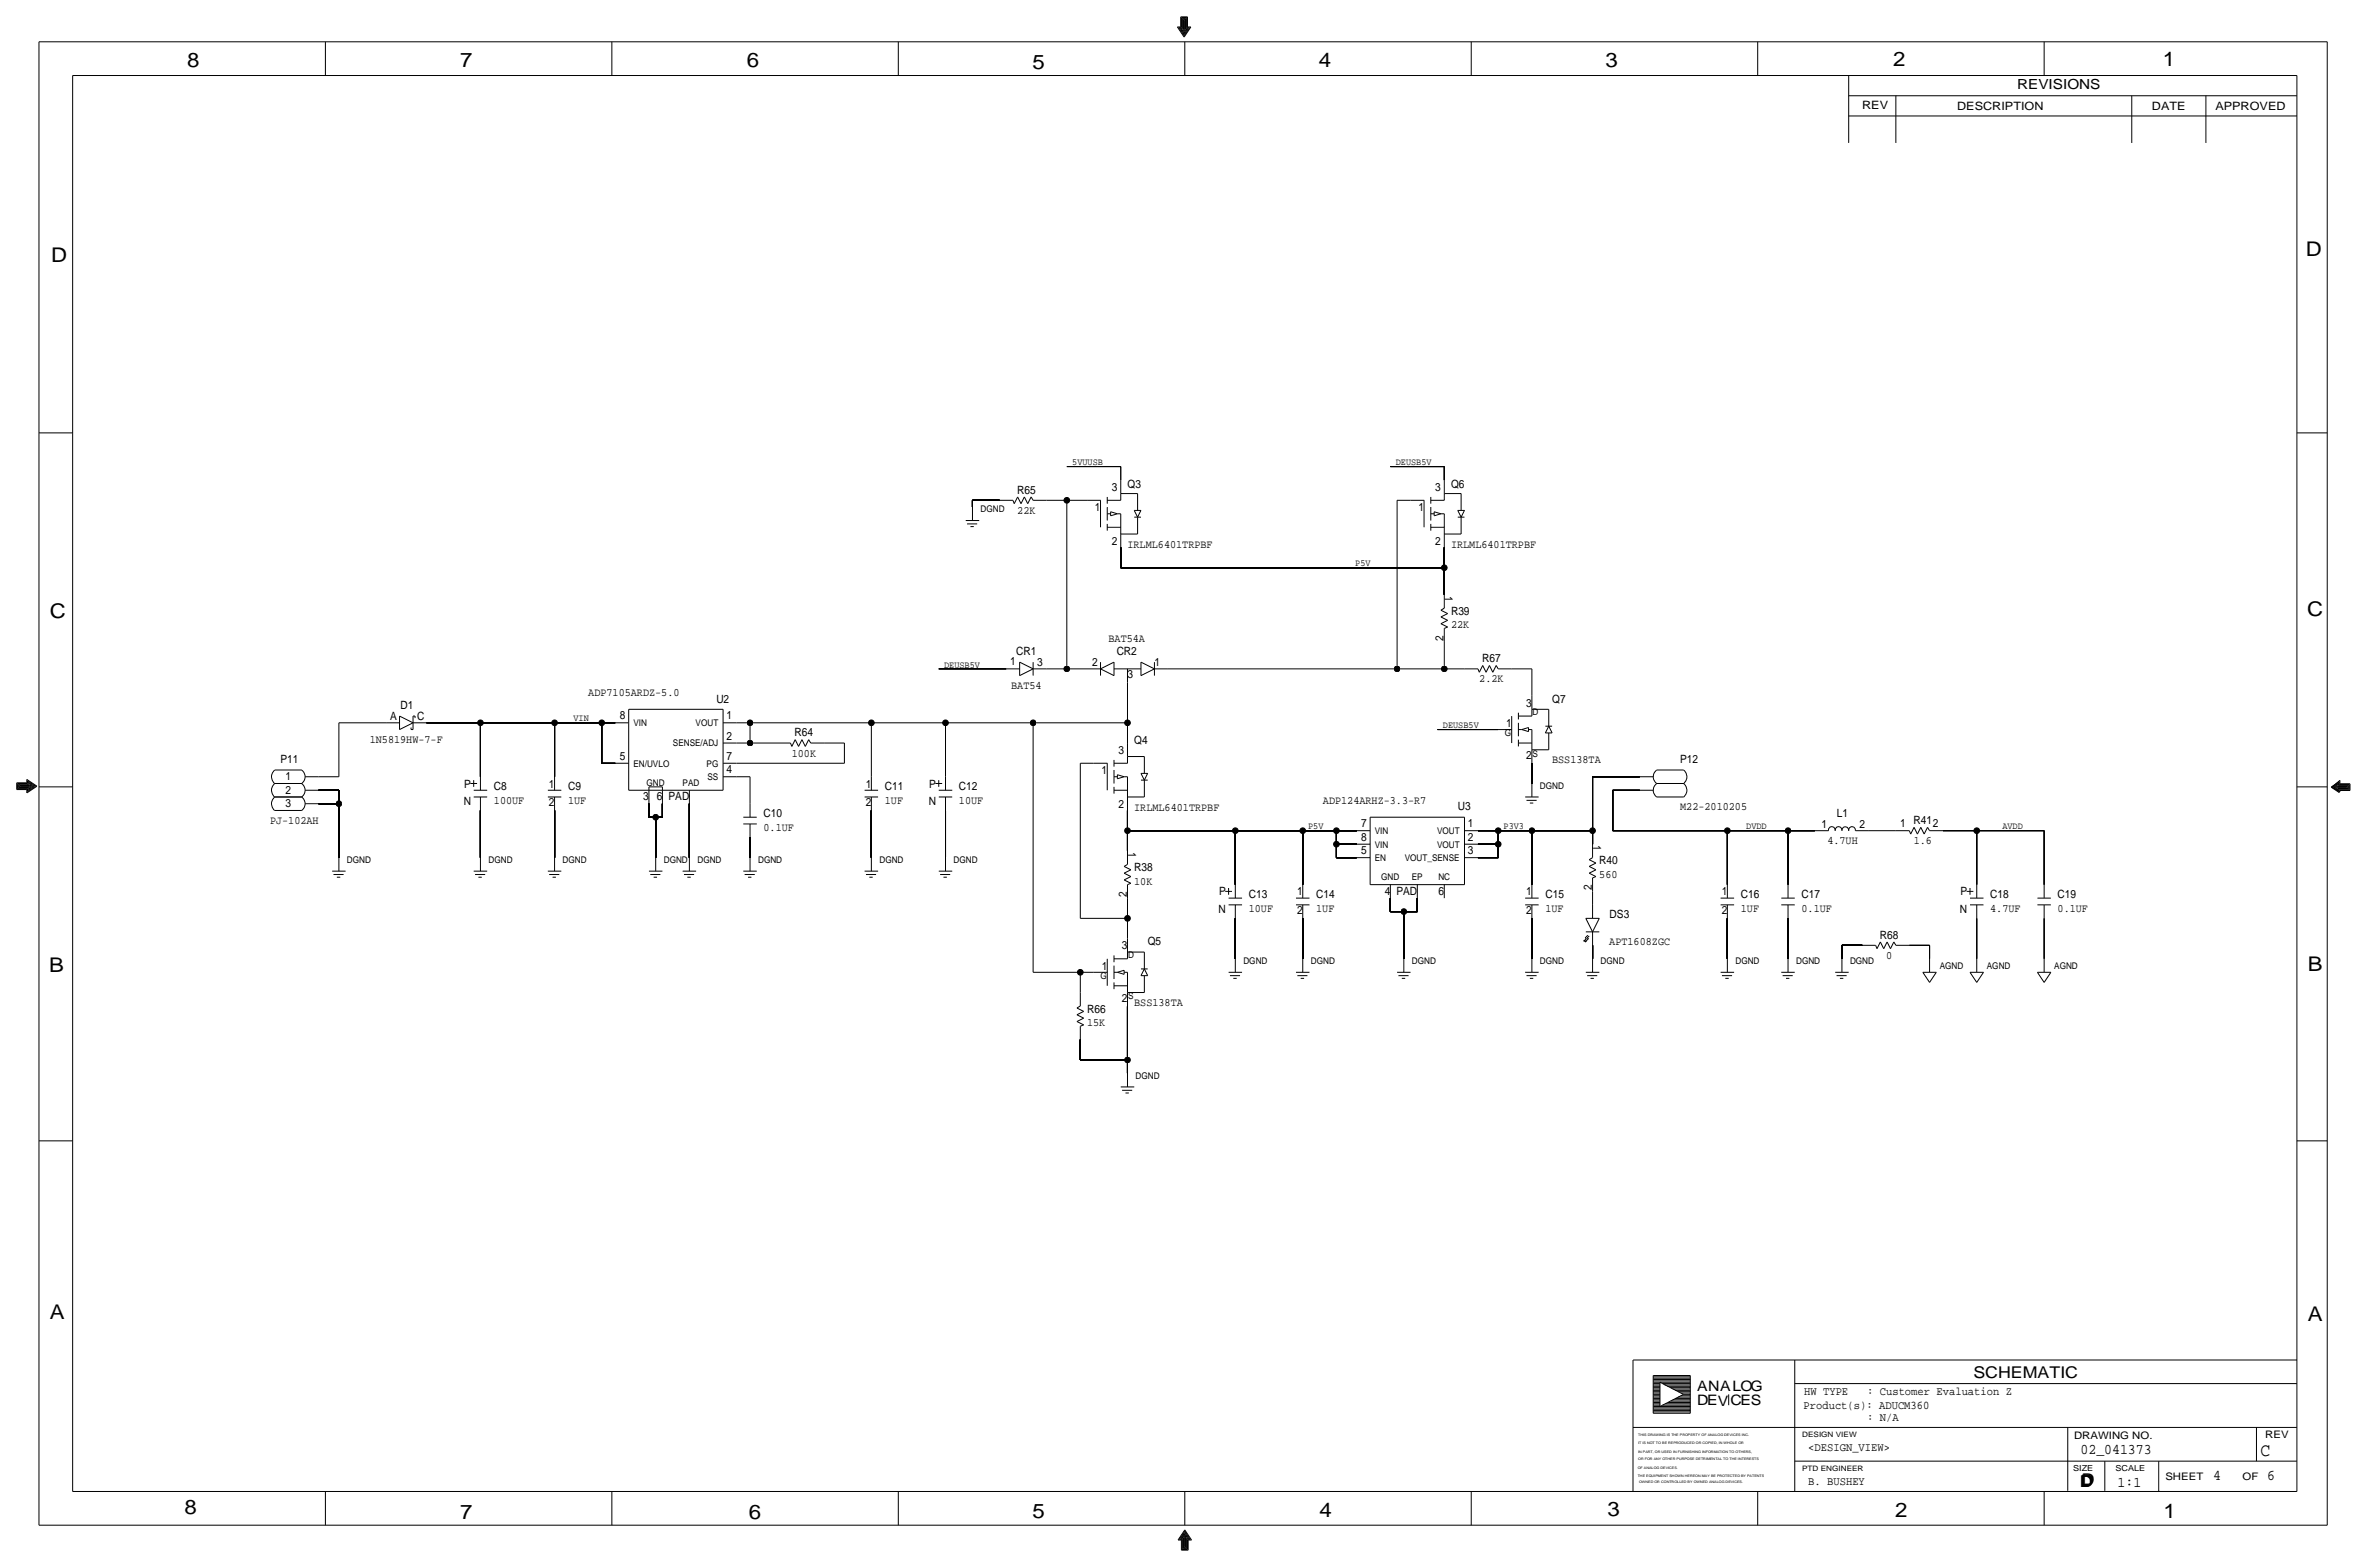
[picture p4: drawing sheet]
<svg xmlns="http://www.w3.org/2000/svg" width="892mm" height="590mm" viewBox="0 0 892 590" stroke-linecap="round" stroke-linejoin="round" font-family="sans-serif">
<defs><g id="words">
<g font-size="7.6">
<text x="70.6" y="25.4">8</text>
<text x="173.4" y="25.4">7</text>
<text x="281.4" y="25.1">6</text>
<text x="389.1" y="26.2">5</text>
<text x="497" y="25.4">4</text>
<text x="605" y="25.1">3</text>
<text x="713.4" y="24.9">2</text>
<text x="815" y="24.9">1</text>
<text x="19.3" y="98.8">D</text>
<text x="868.9" y="96.5">D</text>
<text x="18.8" y="232.7">C</text>
<text x="869.4" y="232.1">C</text>
<text x="869.6" y="365.8">B</text>
<text x="18.5" y="366">B</text>
<text x="18.8" y="496.8">A</text>
<text x="869.6" y="497.6">A</text>
<text x="69.6" y="570.5">8</text>
<text x="173.4" y="572.3">7</text>
<text x="282.2" y="572.3">6</text>
<text x="389.1" y="571.7">5</text>
<text x="497.3" y="571.5">4</text>
<text x="605.7" y="571.2">3</text>
<text x="714.2" y="571.5">2</text>
<text x="815.3" y="572">1</text>
</g>
<text font-size="7" x="851.9" y="548.4">C</text>
<g font-size="6.1">
<text x="743.7" y="518.9">SCHEMATIC</text>
<text x="783.8" y="560.3">D</text>
<text x="784.3" y="559.8">D</text>
</g>
<g font-size="5.6">
<text x="784" y="547.9">02_041373</text>
<text x="834.1" y="557.5">4</text>
<text x="854.4" y="557.5">6</text>
<text x="798" y="560.1">1:1</text>
</g>
<g font-size="5.4">
<text x="639.5" y="524.2">ANALOG</text>
<text x="639.5" y="529.3">DEV</text>
<text x="652.1" y="529.3">CES</text>
</g>
<text font-size="5.2" x="760.2" y="33.5">REVISIONS</text>
<g font-size="4.4">
<text x="679.9" y="525.5">HW TYPE</text>
<text x="703.6" y="525.5">: Customer Evaluation Z</text>
<text x="679.7" y="530.9">Product(s): ADUCM360</text>
<text x="703.6" y="535.2">: N/A</text>
<text x="681.4" y="546.6">&lt;DESIGN_VIEW&gt;</text>
<text x="681.4" y="559.3">B. BUSHEY</text>
</g>
<g font-size="4.3">
<text x="701.8" y="41.1">REV</text>
<text x="737.6" y="41.4">DESCRIPTION</text>
<text x="811" y="41.4">DATE</text>
<text x="834.8" y="41.4">APPROVED</text>
<text x="383.3" y="185.9">R65</text>
<text x="419" y="185">3</text>
<text x="424.9" y="183.7">Q3</text>
<text x="540.9" y="185">3</text>
<text x="546.8" y="183.7">Q6</text>
<text x="383.4" y="193.5">22K</text>
<text x="412.6" y="192.6">1</text>
<text x="534.5" y="192.6">1</text>
<text x="419" y="205.3">2</text>
<text x="424.9" y="206.6">IRLML6401TRPBF</text>
<text x="540.9" y="205.3">2</text>
<text x="546.8" y="206.6">IRLML6401TRPBF</text>
<text x="544.5" y="224.4" transform="rotate(90 544.5 224.4)">1</text>
<text x="546.8" y="231.7">R39</text>
<text x="546.8" y="236.7">22K</text>
<text x="417.8" y="241.8">BAT54A</text>
<text x="544" y="241.4" transform="rotate(-90 544 241.4)">2</text>
<text x="380.6" y="250.6">1</text>
<text x="383" y="246.9">CR1</text>
<text x="390.8" y="250.7">3</text>
<text x="411.6" y="251">2</text>
<text x="420.8" y="246.9">CR2</text>
<text x="435" y="251">1</text>
<text x="558.5" y="249.4">R67</text>
<text x="424.9" y="255.3">3</text>
<text x="557.5" y="257">2.2K</text>
<text x="221.7" y="262.1">ADP7105ARDZ-5.0</text>
<text x="381.1" y="259.6">BAT54</text>
<text x="150.9" y="267.2">D1</text>
<text x="270" y="264.7">U2</text>
<text x="575.2" y="266.2">3</text>
<text x="584.9" y="264.7">Q7</text>
<text x="147" y="271.3">A</text>
<text x="157.2" y="271.3">C</text>
<text x="233.5" y="271">8</text>
<text x="273.8" y="271">1</text>
<text x="567.6" y="273.8">1</text>
<text x="139.4" y="279.9">1N5819HW-7-F</text>
<text x="273.8" y="278.6">2</text>
<text x="299.5" y="277.4">R64</text>
<text x="427.4" y="280.3">Q4</text>
<text x="105.7" y="287.5">P11</text>
<text x="233.5" y="286.3">5</text>
<text x="273.8" y="286.3">7</text>
<text x="298.4" y="285">100K</text>
<text x="421.5" y="284.1">3</text>
<text x="575.2" y="286">2</text>
<text x="584.9" y="287.5">BSS138TA</text>
<text x="633.2" y="287.5">P12</text>
<text x="107.6" y="293.9">1</text>
<text x="273.8" y="291.3">4</text>
<text x="415.1" y="291.7">1</text>
<text x="107.6" y="299">2</text>
<text x="174.9" y="296.7">P</text>
<text x="186.1" y="297.7">C8</text>
<text x="206.9" y="296.7">1</text>
<text x="214.1" y="297.7">C9</text>
<text x="326.2" y="296.7">1</text>
<text x="333.5" y="297.7">C11</text>
<text x="350.2" y="296.7">P</text>
<text x="361.4" y="297.7">C12</text>
<text x="107.6" y="304">3</text>
<text x="174.7" y="303.3">N</text>
<text x="186.1" y="302.8">100UF</text>
<text x="206.9" y="303.5">2</text>
<text x="214.1" y="302.8">1UF</text>
<text x="242.4" y="301.5">3 6 PAD</text>
<text x="326.2" y="303.5">2</text>
<text x="333.5" y="302.8">1UF</text>
<text x="350" y="303.3">N</text>
<text x="361.4" y="302.8">10UF</text>
<text x="421.5" y="304.4">2</text>
<text x="427.4" y="305.7">IRLML6401TRPBF</text>
<text x="498.6" y="302.8">ADP124ARHZ-3.3-R7</text>
<text x="549.3" y="305.3">U3</text>
<text x="633.2" y="305.3">M22-2010205</text>
<text x="101.8" y="310.4">PJ-102AH</text>
<text x="287.7" y="307.9">C10</text>
<text x="512.9" y="311.7">7</text>
<text x="553.2" y="311.7">1</text>
<text x="686.4" y="311.9">1</text>
<text x="692.3" y="307.9">L1</text>
<text x="700.7" y="311.9">2</text>
<text x="716.1" y="311.7">1</text>
<text x="721.1" y="310.4">R41</text>
<text x="728.4" y="311.7">2</text>
<text x="287.7" y="312.9">0.1UF</text>
<text x="512.9" y="316.7">8</text>
<text x="553.2" y="316.7">2</text>
<text x="425.1" y="321" transform="rotate(90 425.1 321)">1</text>
<text x="512.9" y="321.8">5</text>
<text x="553.2" y="321.8">3</text>
<text x="600.4" y="318.4" transform="rotate(90 600.4 318.4)">1</text>
<text x="688.7" y="318">4.7UH</text>
<text x="721.2" y="318">1.6</text>
<text x="427.4" y="328.2">R38</text>
<text x="602.7" y="325.6">R40</text>
<text x="427.4" y="333.2">10K</text>
<text x="599.9" y="335.4" transform="rotate(-90 599.9 335.4)">2</text>
<text x="602.7" y="330.7">560</text>
<text x="424.6" y="337.9" transform="rotate(-90 424.6 337.9)">2</text>
<text x="459.4" y="337.3">P</text>
<text x="470.6" y="338.3">C13</text>
<text x="488.8" y="337.3">1</text>
<text x="496" y="338.3">C14</text>
<text x="521.8" y="337.1">4</text>
<text x="526.2" y="337.1">PAD</text>
<text x="542.1" y="337.1">6</text>
<text x="575.2" y="337.3">1</text>
<text x="582.4" y="338.3">C15</text>
<text x="648.8" y="337.3">1</text>
<text x="656" y="338.3">C16</text>
<text x="678.9" y="338.3">C17</text>
<text x="738.8" y="337.3">P</text>
<text x="750" y="338.3">C18</text>
<text x="775.4" y="338.3">C19</text>
<text x="459.2" y="343.9">N</text>
<text x="470.6" y="343.4">10UF</text>
<text x="488.8" y="344.2">2</text>
<text x="496" y="343.4">1UF</text>
<text x="575.2" y="344.2">2</text>
<text x="582.4" y="343.4">1UF</text>
<text x="606.6" y="346">DS3</text>
<text x="648.8" y="344.2">2</text>
<text x="656" y="343.4">1UF</text>
<text x="678.9" y="343.4">0.1UF</text>
<text x="738.6" y="343.9">N</text>
<text x="750" y="343.4">4.7UF</text>
<text x="775.4" y="343.4">0.1UF</text>
<text x="708.4" y="353.6">R68</text>
<text x="422.8" y="357.6">3</text>
<text x="432.5" y="356.1">Q5</text>
<text x="606.5" y="356.1">APT1608ZGC</text>
<text x="415.2" y="365.2">1</text>
<text x="710.8" y="361.2">0</text>
<text x="422.8" y="377.4">2</text>
<text x="409.6" y="381.5">R66</text>
<text x="427.4" y="379">BSS138TA</text>
<text x="409.7" y="386.6">15K</text>
</g>
<g font-size="3.9">
<text x="781.6" y="542.1">DRAWING NO.</text>
<text x="853.6" y="541.8">REV</text>
<text x="816" y="557.4">SHEET</text>
<text x="845.1" y="557.5">OF</text>
</g>
<g font-size="3.6">
<text x="404.1" y="175.3">5VUUSB</text>
<text x="526" y="175.3">DEUSB5V</text>
<text x="510.7" y="213.4">P5V</text>
<text x="355.8" y="251.5">DEUSB5V</text>
<text x="216.1" y="271.8">VIN</text>
<text x="543.8" y="274.3">DEUSB5V</text>
<text x="493" y="312.4">P5V</text>
<text x="566.6" y="312.4">P3V3</text>
<text x="658.1" y="312.4">DVDD</text>
<text x="754.6" y="312.4">AVDD</text>
</g>
<g font-size="3.5">
<text x="369.5" y="193">DGND</text>
<text x="577.5" y="269.5">D</text>
<text x="238.7" y="273.6">VIN</text>
<text x="262.1" y="273.6">VOUT</text>
<text x="253.6" y="281.2">SENSE/ADJ</text>
<text x="567.1" y="277.4">G</text>
<text x="577.5" y="285">S</text>
<text x="238.7" y="288.8">EN/UVLO</text>
<text x="266.3" y="288.8">PG</text>
<text x="266.6" y="293.9">SS</text>
<text x="243.7" y="295.9">GND</text>
<text x="257.3" y="295.9">PAD</text>
<text x="580.3" y="297.2">DGND</text>
<text x="518.1" y="314.2">VIN</text>
<text x="541.5" y="314.2">VOUT</text>
<text x="518.1" y="319.3">VIN</text>
<text x="541.5" y="319.3">VOUT</text>
<text x="130.8" y="325.1">DGND</text>
<text x="184.1" y="325.1">DGND</text>
<text x="212" y="325.1">DGND</text>
<text x="250.1" y="325.1">DGND</text>
<text x="262.8" y="325.1">DGND</text>
<text x="285.7" y="325.1">DGND</text>
<text x="331.4" y="325.1">DGND</text>
<text x="359.4" y="325.1">DGND</text>
<text x="518.1" y="324.4">EN</text>
<text x="529.4" y="324.4">VOUT_SENSE</text>
<text x="520.5" y="331.5">GND</text>
<text x="532.1" y="331.5">EP</text>
<text x="542" y="331.5">NC</text>
<text x="425.1" y="360.9">D</text>
<text x="468.6" y="363.2">DGND</text>
<text x="494" y="363.2">DGND</text>
<text x="532.1" y="363.2">DGND</text>
<text x="580.3" y="363.2">DGND</text>
<text x="603.2" y="363.2">DGND</text>
<text x="654" y="363.2">DGND</text>
<text x="676.9" y="363.2">DGND</text>
<text x="697.2" y="363.2">DGND</text>
<text x="731" y="365">AGND</text>
<text x="748.7" y="365">AGND</text>
<text x="774.1" y="365">AGND</text>
<text x="414.7" y="368.8">G</text>
<text x="425.1" y="376.4">S</text>
<text x="427.9" y="406.4">DGND</text>
</g>
<g font-size="3.1">
<text x="781.3" y="554">SIZE</text>
<text x="797.3" y="554">SCALE</text>
</g>
<g font-size="2.8">
<text x="679.1" y="541.3">DESIGN VIEW</text>
<text x="679.1" y="554">PTD ENGINEER</text>
</g>
<g font-size="1.3">
<text x="617.3" y="541.1">THIS DRAWING IS THE PROPERTY OF ANALOG DEVICES INC.</text>
<text x="617.3" y="543.9">IT IS NOT TO BE REPRODUCED OR COPIED, IN WHOLE OR</text>
<text x="617.3" y="547.2">IN PART, OR USED IN FURNISHING INFORMATION TO OTHERS,</text>
<text x="617.3" y="550">OR FOR ANY OTHER PURPOSE DETRIMENTAL TO THE INTERESTS</text>
<text x="617.2" y="553.2">OF ANALOG DEVICES.</text>
<text x="617.2" y="556.3">THE EQUIPMENT SHOWN HEREON MAY BE PROTECTED BY PATENTS</text>
<text x="617.7" y="558.8">OWNED OR CONTROLLED BY OWNED ANALOG DEVICES.</text>
</g>
</g></defs>
<!-- layer: Nets -->
<g fill="none" stroke="#000" stroke-width=".38">
<path d="M402 175.8h20.4zM422.4 175.8v5zM524 175.8h20.3zM544.3 175.8v5zM366.5 188.5v2.5zM366.5 188.5h10.1zM394.4 188.5h7.6zM402 188.5h7.7zM402 188.5v63.5zM526.5 188.5h5.1zM526.5 188.5v63.5zM422.4 206.2v7.7z"/>
<path d="M422.4 213.9h121.9zM544.3 213.9v10.1zM544.3 206.2v7.7zM353.8 252h25.4zM394.4 252h7.6zM402 252h7.7zM424.9 257v15.3zM440.1 252h86.4zM526.5 252h17.8zM544.3 252h7.6zM544.3 241.8v10.2zM569.7 252h7.6z"/>
<path d="M577.3 252v10.1zM127.7 272.3v20.3zM127.7 272.3h17.8zM160.7 272.3h20.4zM181.1 272.3v20.3zM181.1 272.3h27.9zM209 272.3v20.3zM209 272.3h17.8zM226.8 272.3v15.2zM226.8 272.3h5.1zM277.6 272.3h5.1zM277.6 279.9h5.1z"/>
<path d="M282.7 279.9h10.1zM282.7 272.3h45.7zM282.7 272.3v7.6zM310.6 279.9h7.6zM318.2 279.9v7.6zM328.4 272.3v20.3zM328.4 272.3h27.9zM356.3 272.3v20.3zM356.3 272.3h33zM389.3 272.3v94zM389.3 272.3h35.6zM424.9 272.3v7.6z"/>
<path d="M541.7 274.8h22.9zM120.1 297.7h7.6zM120.1 292.6h7.6zM127.7 297.7v5.1zM226.8 287.5h5.1zM277.6 292.6h5.1zM277.6 287.5h40.6zM282.7 292.6v10.2zM407.1 287.5v58.4zM407.1 287.5h5.1zM577.3 287.5v7.6zM600.2 292.6v20.3z"/>
<path d="M600.2 292.6h17.7zM607.8 297.7h10.1zM607.8 297.7v15.2zM120.1 302.8h7.6zM127.7 302.8v20.3zM181.1 305.3v17.8zM209 305.3v17.8zM244.6 302.8v5zM244.6 307.8h2.5zM247.1 307.8h2.5zM247.1 307.8v15.3zM249.6 302.8v5z"/>
<path d="M259.8 302.8v20.3zM282.7 315.5v7.6zM328.4 305.3v17.8zM356.3 305.3v17.8zM424.9 312.9v7.6zM424.9 305.3v7.6zM424.9 312.9h40.6zM465.5 312.9v20.3zM465.5 312.9h25.4zM490.9 312.9v20.3zM490.9 312.9h12.7zM503.6 318v5.1z"/>
<path d="M503.6 318h7.7zM503.6 312.9v5.1zM503.6 312.9h7.7zM557 318h7.6zM557 312.9h7.6zM564.6 318v5.1zM564.6 312.9v5.1zM564.6 312.9h12.7zM577.3 312.9v20.3zM577.3 312.9h22.9zM600.2 312.9v5.1zM607.8 312.9h43.2z"/>
<path d="M651 312.9v20.3zM651 312.9h22.8zM673.8 312.9v20.3zM673.8 312.9h10.2zM704.3 312.9h10.2zM732.2 312.9h12.7zM744.9 312.9v20.3zM744.9 312.9h25.4zM770.3 312.9v20.3zM424.9 338.3v7.6zM503.6 323.1h7.7zM524 338.3v5.1z"/>
<path d="M534.1 338.3v5.1zM557 323.1h7.6zM600.2 335.8v5.1zM407.1 345.9h17.8zM424.9 345.9v7.7zM465.5 345.9v15.3zM490.9 345.9v15.3zM524 343.4h5zM529 343.4v17.8zM529 343.4h5.1zM577.3 345.9v15.3zM600.2 356.1v5.1z"/>
<path d="M651 345.9v15.3zM673.8 345.9v15.3zM694.1 356.1h7.7zM694.1 356.1v5.1zM719.5 356.1h7.7zM727.2 356.1v5.1zM744.9 345.9v15.3zM770.3 345.9v15.3zM389.3 366.3h17.8zM407.1 366.3v7.6zM407.1 366.3h5.1zM424.9 379v20.3z"/>
<path d="M407.1 391.7v7.6zM407.1 399.3h17.8zM424.9 399.3v5.1z"/>
</g>
<g fill="#000" stroke="#000" stroke-width=".38">
<circle cx="402" cy="188.5" r="1.07"/>
<circle cx="544.3" cy="213.9" r="1.07"/>
<circle cx="402" cy="252" r="1.07"/>
<circle cx="526.5" cy="252" r="1.07"/>
<circle cx="544.3" cy="252" r="1.07"/>
<circle cx="181.1" cy="272.3" r="1.07"/>
<circle cx="209" cy="272.3" r="1.07"/>
<circle cx="226.8" cy="272.3" r="1.07"/>
<circle cx="282.7" cy="272.3" r="1.07"/>
<circle cx="282.7" cy="279.9" r="1.07"/>
<circle cx="328.4" cy="272.3" r="1.07"/>
<circle cx="356.3" cy="272.3" r="1.07"/>
<circle cx="389.3" cy="272.3" r="1.07"/>
<circle cx="424.9" cy="272.3" r="1.07"/>
<circle cx="127.7" cy="302.8" r="1.07"/>
<circle cx="247.1" cy="307.8" r="1.07"/>
<circle cx="424.9" cy="312.9" r="1.07"/>
<circle cx="465.5" cy="312.9" r="1.07"/>
<circle cx="490.9" cy="312.9" r="1.07"/>
<circle cx="503.6" cy="312.9" r="1.07"/>
<circle cx="503.6" cy="318" r="1.07"/>
<circle cx="564.6" cy="318" r="1.07"/>
<circle cx="564.6" cy="312.9" r="1.07"/>
<circle cx="577.3" cy="312.9" r="1.07"/>
<circle cx="600.2" cy="312.9" r="1.07"/>
<circle cx="651" cy="312.9" r="1.07"/>
<circle cx="673.8" cy="312.9" r="1.07"/>
<circle cx="744.9" cy="312.9" r="1.07"/>
<circle cx="424.9" cy="345.9" r="1.07"/>
<circle cx="529" cy="343.4" r="1.07"/>
<circle cx="407.1" cy="366.3" r="1.07"/>
<circle cx="424.9" cy="399.3" r="1.07"/>
</g>
<!-- layer: Components -->
<g fill="none" stroke="#000" stroke-width=".38">
<path d="M363.9 196.1h5.1zM364.4 197.4h3.8zM365.7 198.4h1.3zM366.5 191v5.1zM376.6 188.5h5.1zM381.7 188.5l.5 1.2zM383.5 187.2l1.3 2.5zM383.5 187.2l-1.3 2.5zM386 187.2l1.3 2.5zM386 187.2l-1.2 2.5zM388.6 187.2l-1.3 2.5zM388.6 187.2l.7 1.3z"/>
<path d="M389.3 188.5h5.1zM409.7 188.5h5.1zM414.7 188.5v10.1zM417.3 188.5h5.1zM417.3 198.6h5.1zM417.3 193.5h1.2zM417.3 187.2v2.5zM417.3 197.4v2.5zM417.3 191v5.1zM418.5 192.8l2.6 .7zM418.5 194.3l2.6-.8zM418.5 192.8v1.5z"/>
<path d="M421.1 193.5h1.3zM422.4 185.9h6.3zM422.4 180.8v5.1zM422.4 193.5v7.7zM422.4 185.9v2.6zM427.4 192.3l1.3 2.5zM427.4 194.8h2.6zM427.4 192.3h2.6zM428.7 185.9v6.4zM428.7 194.8v6.4zM430 192.2l-1.3 2.6zM531.6 188.5h5.1z"/>
<path d="M536.7 188.5v10.1zM539.2 193.5h1.3zM539.2 187.2v2.5zM539.2 197.4v2.5zM539.2 191v5.1zM539.2 188.5h5.1zM539.2 198.6h5.1zM540.5 192.8l2.5 .7zM540.5 194.3l2.5-.8zM540.5 192.8v1.5zM543 193.5h1.3zM544.3 180.8v5.1z"/>
<path d="M544.3 193.5v7.7zM544.3 185.9h6.3zM544.3 185.9v2.6zM549.4 192.3l1.2 2.5zM549.4 194.8h2.5zM549.4 192.3h2.5zM550.6 185.9v6.4zM550.6 194.8v6.4zM551.9 192.2l-1.3 2.6zM422.4 201.2h6.3zM422.4 201.2v5zM544.3 201.2v5z"/>
<path d="M544.3 201.2h6.3zM543 229.9l1.3-.8zM543 232.4l2.5-1.3zM543 234.9l2.5-1.2zM543 229.9l2.5 1.2zM543 232.4l2.5 1.3zM543 235l2.5 1.2zM544.3 236.7v5.1zM544.3 224v5.1zM544.3 236.7l1.2-.5zM379.2 252h5.1zM384.3 249.4l5 2.6z"/>
<path d="M384.3 249.4v5.1zM384.3 254.5l5-2.5zM389.3 249.4v5.1zM389.3 252h5.1zM409.7 252h5zM414.7 249.4v5.1zM414.7 252l5.1 2.5zM414.7 252l5.1-2.6zM419.8 252h10.2zM419.8 249.4v5.1zM424.9 252v5zM430 254.5l5.1-2.5z"/>
<path d="M430 249.4l5.1 2.6zM430 249.4v5.1zM435.1 249.4v5.1zM435.1 252h5zM551.9 252h5.1zM557 252l.5 1.2zM558.7 250.7l1.3 2.5zM558.7 250.7l-1.2 2.5zM561.3 250.7l1.3 2.5zM561.3 250.7l-1.3 2.5zM563.8 250.7l.8 1.3zM563.8 250.7l-1.2 2.5z"/>
<path d="M564.6 252h5.1zM145.5 272.3h5.1zM150.6 274.8l5.1-2.5zM150.6 269.7l5.1 2.6zM150.6 269.7v5.1zM154.9 274.8h.8zM154.9 274.1v.7zM155.7 272.3h5zM155.7 269.7v5.1zM155.7 269.7h.7zM156.4 269.7v.8zM231.9 272.3h5z"/>
<path d="M236.9 267.2h35.6zM236.9 267.2v30.5zM272.5 279.9h5.1zM272.5 272.3h5.1zM272.5 267.2v30.5zM292.8 279.9h5.1zM297.9 279.9l.5 1.3zM299.7 278.6l1.2 2.6zM299.7 278.6l-1.3 2.6zM302.2 278.6l1.3 2.6zM302.2 278.6l-1.3 2.6zM304.7 278.6l-1.2 2.6z"/>
<path d="M304.7 278.6l.8 1.3zM305.5 279.9h5.1zM424.9 279.9v5.1zM564.6 274.8h5.1zM569.7 269.7v10.2zM572.2 274.8h1.3zM572.2 278.6v2.6zM572.2 268.5v2.5zM572.2 272.3v5.1zM572.2 279.9h5.1zM572.2 269.7h5.1zM573.5 274.8l2.5-.7z"/>
<path d="M573.5 274.8l2.5 .8zM576 274.8h1.3zM576 274.1v1.5zM577.3 262.1v5.1zM577.3 267.2v2.5zM577.3 267.2h6.3zM577.3 274.8v7.6zM582.4 273.6h2.5zM582.4 276.1h2.5zM583.6 273.6l1.3 2.5zM583.6 276.1v6.3zM583.6 267.2v6.4z"/>
<path d="M583.6 273.6l-1.2 2.5zM103.5 290.1a3.3 3.3 0 0 0 0 5 3.3 3.3 0 0 0 0 5.2 3.3 3.3 0 0 0 0 5.1M103.6 295.1h10.1zM103.6 290.1h10.1zM113.7 290.1a3.1 3.1 0 0 1 0 5.1 3.1 3.1 0 0 1 0 5 3.1 3.1 0 0 1 0 5.1M115 297.7h5.1zM115 292.6h5.1zM177.2 295.1h2.6zM178.5 297.7h5.1zM178.5 293.9v2.5zM181.1 292.6v5.1zM206.5 297.7h5z"/>
<path d="M209 292.6v5.1zM231.9 287.5h5zM236.9 297.7h35.6zM244.6 297.7v5.1zM244.6 296.4h5zM244.6 296.4v1.3zM249.6 297.7v5.1zM249.6 296.4v1.3zM259.8 297.7v5.1zM272.5 287.5h5.1zM272.5 292.6h5.1zM325.8 297.7h5.1z"/>
<path d="M328.4 292.6v5.1zM352.5 295.1h2.5zM353.8 293.9v2.5zM353.8 297.7h5.1zM356.3 292.6v5.1zM412.2 287.5h5.1zM417.3 287.5v10.2zM419.8 292.6h1.3zM419.8 286.3v2.5zM419.8 296.4v2.6zM419.8 290.1v5zM419.8 287.5h5.1z"/>
<path d="M419.8 297.7h5.1zM421.1 291.8v1.6zM421.1 291.8l2.5 .8zM421.1 293.4l2.5-.8zM423.6 292.6h1.3zM424.9 292.6v7.6zM424.9 285h6.3zM424.9 285v2.5zM430 293.9h2.5zM430 291.3h2.5zM430 291.3l1.2 2.6zM431.2 285v6.3z"/>
<path d="M431.2 293.9v6.3zM432.5 291.3l-1.3 2.6zM577.3 295.1v5.1zM577.3 282.4v5.1zM577.3 282.4h6.3zM617.9 297.7h5.1zM617.9 292.6h5.1zM624.3 290.1a3.2 3.2 0 0 0 0 5.1 3.1 3.1 0 0 0 0 5M624.3 295.1h10.1zM624.3 290.1h10.1zM634.4 290.1a3.2 3.2 0 0 1 0 5 3.2 3.2 0 0 1 0 5.2M103.6 305.3h10.1z"/>
<path d="M103.6 300.2h10.1zM115 302.8h5.1zM178.5 300.2h5.1zM181.1 300.2v5.1zM206.5 300.2h5zM209 300.2v5.1zM280.1 307.8h5.1zM280.1 310.4h5.1zM282.7 310.4v5.1zM282.7 302.8v5zM325.8 300.2h5.1zM328.4 300.2v5.1z"/>
<path d="M353.8 300.2h5.1zM356.3 300.2v5.1zM424.9 300.2v5.1zM424.9 300.2h6.3zM511.3 318h5zM511.3 312.9h5zM516.3 307.8h35.6zM516.3 307.8v25.4zM551.9 307.8v25.4zM551.9 318h5.1zM551.9 312.9h5.1zM574.8 300.2h5z"/>
<path d="M575.3 301.5h3.8zM576.5 302.5h1.3zM600.2 318v5.1zM624.3 300.2h10.1zM684 312.9h5.1zM689.1 312.9a1.27 1.27 0 0 1 1.2-1.5 1.27 1.27 0 0 1 1.2 1.5M694.1 312.9a1.26 1.26 0 0 0-1.3-1.5 1.26 1.26 0 0 0-1.2 1.5M694.1 312.9a1.26 1.26 0 0 1 1.3-1.4 1.26 1.26 0 0 1 1.2 1.4M699.2 312.9a1.27 1.27 0 0 0-1.3-1.5 1.27 1.27 0 0 0-1.2 1.6M699.2 312.9h5.1zM714.5 312.9h5zM719.5 312.9l.5 1.3z"/>
<path d="M721.3 311.7l1.3 2.5zM721.3 311.7l-1.3 2.5zM723.8 311.7l1.3 2.5zM723.8 311.7l-1.2 2.5zM726.4 311.7l.8 1.2zM726.4 311.7l-1.3 2.5zM727.2 312.9h5zM125.2 328.2h5.1zM125.7 329.4h3.8zM126.9 330.5h1.3zM127.7 323.1v5.1zM178.5 328.2h5.1z"/>
<path d="M179 329.4h3.8zM180.3 330.5h1.3zM181.1 323.1v5.1zM206.5 328.2h5zM207 329.4h3.8zM208.2 330.5h1.3zM209 323.1v5.1zM244.6 328.2h5zM245.1 329.4h3.8zM246.3 330.5h1.3zM247.1 323.1v5.1zM257.3 328.2h5z"/>
<path d="M257.8 329.4h3.8zM259 330.5h1.3zM259.8 323.1v5.1zM280.1 328.2h5.1zM280.6 329.4h3.8zM281.9 330.5h1.3zM282.7 323.1v5.1zM325.8 328.2h5.1zM326.3 329.4h3.8zM327.6 330.5h1.3zM328.4 323.1v5.1zM353.8 328.2h5.1z"/>
<path d="M354.3 329.4h3.8zM355.5 330.5h1.3zM356.3 323.1v5.1zM423.6 326.4l2.6 1.3zM423.6 328.9l2.6 1.3zM423.6 331.5l2.6 1.2zM423.6 326.4l1.3-.8zM423.6 328.9l2.6-1.2zM423.6 331.5l2.6-1.3zM424.9 333.2v5.1zM424.9 320.5v5.1zM424.9 333.2l1.3-.5z"/>
<path d="M461.7 335.8h2.6zM463 334.5v2.6zM463 338.3h5.1zM465.5 333.2v5.1zM488.4 338.3h5.1zM490.9 333.2v5.1zM511.3 323.1h5zM516.3 333.2h35.6zM524 333.2v5.1zM534.1 333.2v5.1zM544.3 333.2v5.1zM551.9 323.1h5.1z"/>
<path d="M574.8 338.3h5zM577.3 333.2v5.1zM598.9 323.8l1.3-.7zM598.9 326.4l2.5-1.3zM598.9 328.9l2.5-1.2zM598.9 323.9l2.5 1.2zM598.9 326.4l2.5 1.3zM598.9 328.9l2.5 1.3zM600.2 330.7v5.1zM600.2 330.7l1.2-.5zM648.4 338.3h5.1zM651 333.2v5.1z"/>
<path d="M671.3 338.3h5.1zM673.8 333.2v5.1zM741.1 335.8h2.6zM742.4 338.3h5.1zM742.4 334.5v2.6zM744.9 333.2v5.1zM767.8 338.3h5.1zM770.3 333.2v5.1zM419.8 359.9v2.6zM424.9 353.6v5zM424.9 358.6v2.6zM424.9 358.6h6.3z"/>
<path d="M431.2 358.6v6.4zM463 340.9h5.1zM465.5 340.9v5zM488.4 340.9h5.1zM490.9 340.9v5zM574.8 340.9h5zM577.3 340.9v5zM596.8 354.6l1.1-1zM596.8 354.6l.6-.3zM597.1 354.1l-.3 .5zM597.4 353.3l.5 .3zM597.4 353.3l1-1z"/>
<path d="M597.4 354.8l.5-.2zM597.6 345.9l2.6 5.1zM597.6 351h5.1zM597.6 345.9h5.1zM597.6 354.3l-.2 .5zM598.1 353.3l.5 .3zM598.6 353.6l-1.2 1.2zM598.9 352.6l-.8 .7zM600.2 340.9v5zM600.2 351v5.1zM602.7 345.9l-2.5 5.1zM648.4 340.9h5.1z"/>
<path d="M651 340.9v5zM671.3 340.9h5.1zM673.8 340.9v5zM701.8 356.1h5zM706.8 356.1l.5 1.3zM708.6 354.8l1.3 2.6zM708.6 354.8l-1.3 2.6zM711.1 354.8l1.3 2.6zM711.1 354.8l-1.2 2.6zM713.7 354.8l.8 1.3zM713.7 354.8l-1.3 2.6zM714.5 356.1h5z"/>
<path d="M742.4 340.9h5.1zM744.9 340.9v5zM767.8 340.9h5.1zM770.3 340.9v5zM405.8 379.7l2.6 1.3zM405.8 379.7l1.3-.7zM407.1 373.9v5.1zM412.2 366.3h5.1zM417.3 361.2v10.1zM419.8 366.3h1.3zM419.8 370.1v2.5zM419.8 363.7v5.1z"/>
<path d="M419.8 371.3h5.1zM419.8 361.2h5.1zM421.1 366.3l2.5-.8zM421.1 366.3l2.5 .7zM423.6 366.3h1.3zM423.6 365.5v1.5zM424.9 373.9v5.1zM424.9 373.9h6.3zM424.9 366.3v7.6zM430 365h2.5zM430 367.5h2.5zM431.2 365l1.3 2.5z"/>
<path d="M431.2 367.5v6.4zM431.2 365l-1.2 2.5zM463 366.3h5.1zM463.5 367.5h3.8zM464.8 368.6h1.2zM465.5 361.2v5.1zM488.4 366.3h5.1zM488.9 367.5h3.8zM490.2 368.6h1.2zM490.9 361.2v5.1zM526.5 366.3h5.1zM527 367.5h3.8z"/>
<path d="M528.3 368.6h1.2zM529 361.2v5.1zM574.8 366.3h5zM575.3 367.5h3.8zM576.5 368.6h1.3zM577.3 361.2v5.1zM597.6 366.3h5.1zM598.1 367.5h3.8zM599.4 368.6h1.3zM600.2 361.2v5.1zM648.4 366.3h5.1zM648.9 367.5h3.8z"/>
<path d="M650.2 368.6h1.3zM651 361.2v5.1zM671.3 366.3h5.1zM671.8 367.5h3.8zM673 368.6h1.3zM673.8 361.2v5.1zM691.6 366.3h5.1zM692.1 367.5h3.8zM693.4 368.6h1.2zM694.1 361.2v5.1zM724.6 366.3h5.1zM724.6 366.3l2.6 3.8z"/>
<path d="M727.2 361.2v5zM729.7 366.3l-2.5 3.8zM742.4 366.3h5.1zM742.4 366.3l2.5 3.8zM744.9 361.2v5zM747.5 366.3l-2.6 3.8zM767.8 366.3h5.1zM767.8 366.3l2.5 3.8zM770.3 361.2v5zM772.9 366.3l-2.6 3.8zM405.8 382.3l2.6 1.2zM405.8 384.8l2.6 1.3z"/>
<path d="M405.8 382.3l2.6-1.3zM405.8 384.8l2.6-1.3zM407.1 386.6v5.1zM407.1 386.6l1.3-.5zM422.4 409.4h5zM422.9 410.7h3.8zM424.1 411.7h1.3zM424.9 404.4v5z"/>
</g>
<!-- layer: Page Border and Title Block -->
<g fill="none" stroke="#000" stroke-width=".38">
<path d="M14.7 15.7v558.8zM14.7 15.7h862.3zM122.6 15.7v12.7zM230.6 15.7v12.7zM338.5 15.7v12.7zM443.7 10.2h1.3zM443.7 10.2l2.5 3.8zM444.2 10.4h1zM444.2 10.4l2 3.1zM444.7 10.7l1.5 2.3zM444.7 10.7h.8zM445 6.4h2.5z"/>
<path d="M445 6.4v3.8zM445.2 6.6v3.8zM445.2 6.6h2zM445.2 10.9h.5zM445.2 10.9l1 1.5zM445.5 6.9v3.8zM445.5 6.9h1.5zM445.7 11.2l.5 .7zM445.7 11.2h.3zM445.7 7.1v3.8zM445.7 7.1h1zM446 7.4v3.8z"/>
<path d="M446 7.4h.5zM446.2 7.6v4.1zM446.5 11.2h.2zM446.5 7.4v3.8zM446.5 15.7v12.7zM446.7 10.9h.5zM446.7 11.2l-.5 .7zM446.7 7.1v3.8zM447 10.7h.8zM447 6.9v3.8zM447.2 10.4h1.1zM447.2 6.6v3.8z"/>
<path d="M447.2 10.9l-1 1.5zM447.5 10.2h1.3zM447.5 6.4v3.8zM447.8 10.7l-1.6 2.3zM448.3 10.4l-2.1 3.1zM448.8 10.2l-2.6 3.8zM554.4 15.7v12.7zM662.4 15.7v12.7zM770.3 15.7v12.7zM877 15.7v558.8zM27.4 28.4h838.2zM27.4 28.4v533.4z"/>
<path d="M696.7 36.1h168.9zM696.7 28.4v25.4zM714.5 36.1v17.7zM803.4 36.1v17.7zM831.3 36.1v17.7zM865.6 28.4v533.4zM696.7 43.7h168.9zM14.7 163.1h12.7zM865.6 163.1h11.4zM6.3 294.9h3.8zM6.3 294.9v2.5zM6.3 297.4h3.8z"/>
<path d="M6.6 297.2h3.8zM6.6 295.1v2.1zM6.6 295.1h3.8zM6.8 295.4v1.5zM6.8 295.4h3.8zM6.8 296.9h3.8zM7.1 296.7h3.8zM7.1 295.7v1zM7.1 295.7h3.8zM7.3 296.4h3.8zM7.3 295.9v.5zM7.3 295.9h3.8z"/>
<path d="M7.6 296.2h4zM10.1 297.4v1.3zM10.1 298.7l3.8-2.5zM10.1 293.6v1.3zM10.1 293.6l3.8 2.6zM10.4 298.2l3-2zM10.4 297.2v1zM10.4 294.1v1zM10.4 294.1l3 2.1zM10.6 297.7l2.3-1.5zM10.6 296.9v.8zM10.6 294.6v.8z"/>
<path d="M10.6 294.6l2.3 1.6zM10.9 295.1v.6zM10.9 295.1l1.5 1.1zM10.9 296.7v.5zM10.9 297.2l1.5-1zM11.1 296.7l.8-.5zM11.1 295.7v.2zM11.1 295.7l.8 .5zM11.1 296.4v.3zM14.7 296.4h12.7zM865.6 296.4h11.4zM878.5 296.5l3-2z"/>
<path d="M878.5 296.5l3 2.1zM878.7 296.5l3.1-2.5zM878.7 296.5l3.1 1.8zM879 296.5l2.3 1.5zM879 296.5l2.3-1.5zM879.5 296.5l1.5-1zM879.5 296.5l1.5 1zM880 296.5l.8-.5zM880 296.5l.8 .5zM880.3 296.5h4zM880.8 296.8h3.8zM880.8 296.3h3.8z"/>
<path d="M880.8 296v.3zM880.8 296.8v.2zM881 297h3.8zM881 296h3.8zM881 295.5v.5zM881 297v.5zM881.3 295.8h3.8zM881.3 295v.8zM881.3 297.3v.7zM881.3 297.3h3.8zM881.5 295.5h3.8zM881.5 294.5v1z"/>
<path d="M881.5 297.5v1.1zM881.5 297.5h3.8zM881.8 297.8h3.8zM881.8 297.8v.5zM881.8 294v1.2zM881.8 295.2h3.8zM884.6 296.3v.5zM884.8 296v1zM885.1 295.8v1.5zM885.3 295.5v2zM885.6 295.2v2.6zM14.7 429.8h12.7z"/>
<path d="M865.6 429.8h11.4zM615.4 512.3v49.5zM615.4 512.3h250.2zM623 518.2h14zM623 518.7h14zM623 519.7h14zM623 519.2h14zM623 518.2v14.2zM637 518.2v14.2zM676.4 512.3v49.5zM615.4 537.7h250.2zM623 528.3h2.6z"/>
<path d="M623 529.3h2.6zM623 529.8h14zM623 520.7h14zM623 532.4h14zM623 531.9h14zM623 531.4h14zM623 530.4h14zM623 530.9h14zM623 526.3h2.6zM623 525.3h2.6zM623 527.3h2.6zM623 525.8h2.6z"/>
<path d="M623 527.8h2.6zM623 528.8h2.6zM623 526.8h2.6zM623 523.2h2.6zM623 524.8h2.6zM623 523.7h2.6zM623 522.7h2.6zM623 524.3h2.6zM623 521.7h2.6zM623 521.2h2.6zM623 522.2h2.6zM623 520.2h14z"/>
<path d="M625.6 529.8l8.8-4.5zM625.6 520.7v9.1zM625.6 520.7l8.8 4.6zM626.6 529.3h10.4zM626.6 521.2h10.4zM627.3 521.7h9.7zM627.6 528.8h9.4zM628.3 522.2h8.7zM628.6 528.3h8.4zM629.6 527.8h7.4zM629.6 522.7h7.4zM630.4 527.3h6.6z"/>
<path d="M630.4 523.2h6.6zM631.4 523.7h5.6zM631.4 526.8h5.6zM632.4 526.3h4.6zM632.4 524.3h4.6zM633.4 525.8h3.6zM633.4 524.8h3.6zM634.4 525.3h2.6zM651.5 525.3v4zM676.4 521.2h189.2zM779.2 537.7v23.9zM850.3 537.7v12.7z"/>
<path d="M676.4 550.4h189.2zM793.2 550.4v11.2zM813.5 550.4v11.4zM14.7 574.5h862.3zM27.4 561.8h838.2zM122.6 561.8v12.7zM230.6 561.8v12.7zM338.5 561.8v12.7zM444.4 579.9h1.1zM445 579.6h.7zM445.5 579.9v3.8zM445.5 579.4h.5z"/>
<path d="M445.7 579.6v3.8zM446 579.1h.2zM446 579.4v3.8zM446.2 579.1v3.8zM446.5 576.8l-2.1 3.1zM446.5 577.9l-1 1.5zM446.5 561.8v12.7zM446.5 576.3l-2.6 3.8zM446.5 576.8l2 3.1zM446.5 577.3l1.5 2.3zM446.5 578.6v4.1zM446.5 578.4l.5 .7z"/>
<path d="M446.5 577.9l1 1.5zM446.5 577.3l-1.5 2.3zM446.5 578.4l-.5 .7zM446.5 576.3l2.5 3.8zM446.7 579.1h.3zM446.7 579.1v3.8zM447 579.4h.5zM447 579.4v3.8zM447.2 579.6v3.8zM447.2 579.6h.8zM447.5 579.9v3.8zM447.5 579.9h1z"/>
<path d="M554.4 561.8v12.7zM662.4 561.8v12.7zM770.3 561.8v12.7zM443.9 580.1h1.3zM445.2 583.9h2.6zM445.2 580.1v3.8zM445.5 583.7h2zM445.7 583.4h1.5zM446 583.2h1zM446.2 582.9h.5zM447.8 580.1v3.8zM447.8 580.1h1.2z"/>
</g>
<use href="#words"/>
</svg>
